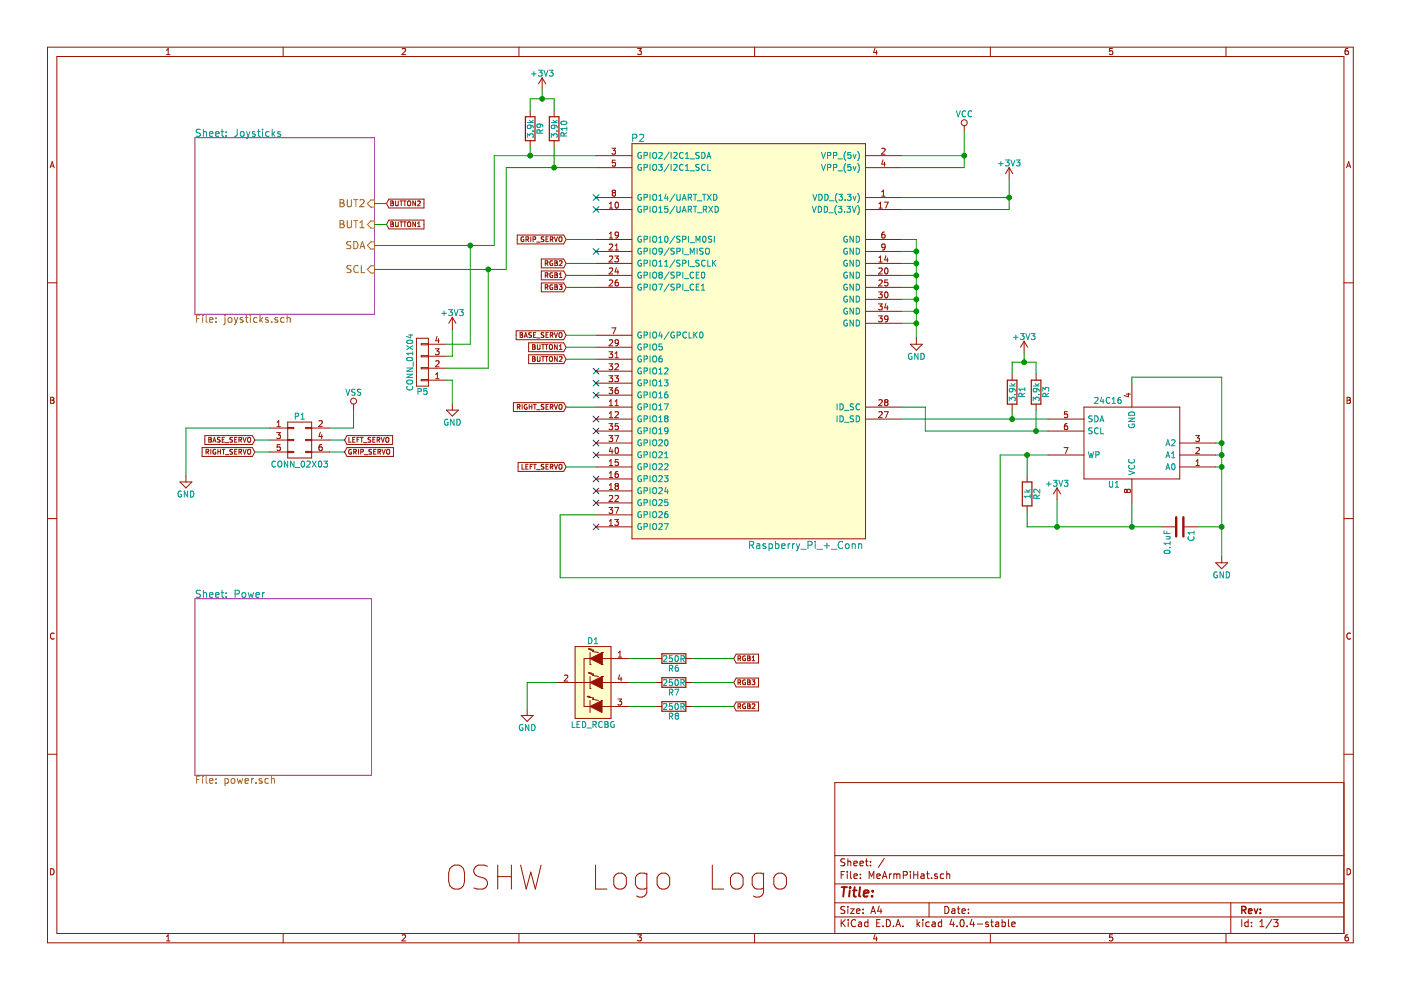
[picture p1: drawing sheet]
<svg xmlns="http://www.w3.org/2000/svg" width="297mm" height="210mm" viewBox="0 0 297 210" stroke-linecap="round" stroke-linejoin="round" font-family="sans-serif">
<g fill="none" stroke="#981200" stroke-width=".21">
<path d="M10.1 10h276.8v189.9h-276.8zM12.1 12h272.8v185.9h-272.8zM35.3 11.6h.7M35.3 10.6l.4-.3v1.3M60 10v2M85.3 10.4l.5-.1 .2 .3-.8 1h.8M110 10v2M114.9 16.5l-.7 1.3M114.9 16.5v2.5M114.9 16.5l.8 1.3M135.2 10.3h.8l-.4 .5h.3l.1 .2-.1 .4-.2 .2-.5-.2M160 10v2"/>
<path d="M185.5 10.2l-.3 .9h.8M185.8 10.7v.9M210 10v2M235.9 10.3h-.6l-.1 .6 .6-.1 .1 .5-.2 .3-.5-.2M259.9 10v2M285.8 10.3h-.4l-.2 .3v.7l.2 .3 .4-.2 .1-.4-.1-.2h-.4l-.2 .2M10.6 35.6l.5-1.3 .4 1.3M10.8 35.2h.6M112.4 23.5v1.3M112.4 29.8v1.3M117.5 23.5v1.3M117.5 29.8v1.3"/>
<path d="M126.4 33h7.6M126.4 35.5h7.6M129.7 31.4h.8l-.4 .5 .4 .1v.6l-.2 .1-.6-.1M130.5 34h-.6l-.1 .6h.7v.5l-.2 .1-.5-.1M134 30.5h49.5v83.7h-49.5zM183.5 33h7.6M183.5 35.5h7.6M186.9 31.5l.5-.1 .3 .4-.8 .9h.8M187.2 33.9l-.3 .9h.8M187.5 34.4v.8M204.4 26.7v1.2M214 35.5l-.8 1.3"/>
<path d="M214 35.5v2.6M214 35.5l.7 1.3M285.5 35.6l.4-1.3 .5 1.3M285.6 35.2h.6M10.1 60h2M82.5 42.2h7.4v1.9h-7.4l-.6-.9zM82.5 46.7h7.4v1.8h-7.4l-.6-.9zM82.9 42.6l.4 .1-.1 .4 .2 .3-.2 .2h-.3zM82.9 47l.4 .1-.1 .4 .2 .4-.2 .2h-.3zM82.9 43.1h.3M82.9 47.5h.3M83.9 42.6v.8l.2 .2 .3-.2v-.8"/>
<path d="M83.9 47v.9l.2 .2 .3-.2v-.9M84.8 42.6h.6M84.8 47h.6M85.1 42.6v1M85.1 47v1.1M85.5 42.6h.6M85.5 47h.6M85.8 42.6v1M85.8 47v1.1M86.5 42.7l.3-.1 .2 .2 .1 .5-.3 .3-.3-.1zM86.5 47.1l.3-.1 .2 .2 .1 .5-.3 .4-.3-.2zM88.1 42.6v1l-.6-1v1"/>
<path d="M88.1 47v1.1l-.6-1.1v1.1M88.5 42.7l.4-.1 .2 .3-.6 .7h.6M88.5 48.1h.6M88.5 47.3l.3-.3v1.1M109.7 49.8h9.8l.5 1-.5 .9h-9.8zM111 50.3a.45 .45 0 0 0-.6 .4 .45 .45 0 0 0 .7 .4v-.3h-.2M111.5 50.7h.5v-.4l-.5-.1v1M111.7 50.7l.4 .5M112.5 50.2v1M113 50.7h.5v-.4l-.5-.1v1M113.8 51.3h.7M114.8 54.9h4.7l.5 1-.5 .9h-4.7z"/>
<path d="M114.8 57.5h4.7l.5 .9-.5 .9h-4.7zM114.8 60h4.7l.5 .9-.5 1h-4.7zM115.3 50.3h-.5v.3a.43 .43 0 0 1 .5 .5l-.6 .1M115.6 55.8h.5v-.5h-.5v1M115.6 58.4l.5-.1v-.4l-.5-.1v1M115.8 50.7h.3M115.8 58.4l.4 .4M115.8 55.8l.4 .5M116.2 50.2h-.4v1h.4M116.7 50.7h.5v-.4l-.5-.1v1M116.9 50.7l.3 .5M117.1 57.9a.45 .45 0 0 0-.5 .4 .45 .45 0 0 0 .6 .4v-.3h-.2"/>
<path d="M117.1 55.3a.45 .45 0 0 0-.5 .5 .45 .45 0 0 0 .6 .4v-.3h-.2M117.5 50.2l.4 1 .3-1M117.6 55.3l.5 .1-.1 .4 .2 .3-.2 .2h-.4zM117.6 57.8l.5 .1-.1 .4 .2 .3-.2 .2h-.4zM117.6 58.3h.4M117.6 55.8h.4M118.6 55.4l.4-.1 .2 .3-.6 .7h.6M118.6 58.1l.3-.3v1M118.6 58.8h.6M118.6 50.3l.3-.1 .2 .2 .1 .5-.3 .3-.3-.1zM126.4 41.9h7.6M126.4 50.8h7.6"/>
<path d="M126.4 53.3h7.6M126.4 44.4h7.6M126.4 58.4h7.6M126.4 55.9h7.6M129.2 50.5h.7M129.2 51.8l.5-.1 .2 .4-.8 .9h.8M129.2 44.1h.7M129.2 43.2l.3-.3v1.2M129.2 49.6l.3-.4v1.3M129.2 56.9l.5-.1 .2 .4-.8 .9h.8M129.2 54.4l.5-.1 .2 .3-.8 .9h.8M129.2 59.5l.5-.1 .2 .3-.8 .9h.8"/>
<path d="M130 40.8l-.2 .3 .1 .4 .1 .1h.3l.2-.3v-.3l-.2-.2M130 40.8l-.2-.2 .2-.3 .5 .1v.2l-.2 .2M130 40.8h.3M130.3 54.3h.8l-.4 .5 .4 .1v.5l-.2 .1-.6-.1M130.4 53h.7M130.4 52.1l.4-.4v1.3M130.5 43l.2-.1a.67 .67 0 0 1 .4 .6 .67 .67 0 0 1-.4 .6l-.3-.5zM130.7 56.7l-.3 1h.8M131 59.4h-.4l-.1 .3-.1 .7 .2 .2 .5-.1-.1-.6-.4-.1-.2 .3M131 57.2v.9M131.1 49.7l-.2 .3-.4-.1v-.6l.4-.1 .2 .2v.8l-.3 .3h-.3M183.5 41.9h7.6"/>
<path d="M183.5 50.8h7.6M183.5 53.3h7.6M183.5 44.4h7.6M183.5 58.4h7.6M183.5 55.9h7.6M186.3 44.1h.7M186.3 56.9l.5-.1 .2 .4-.7 .9h.7M186.3 59.5l.5-.1 .2 .3-.7 .9h.7M186.3 55.5h.7M186.3 43.2l.4-.3v1.2M186.3 54.6l.4-.3v1.2M186.9 41.6h.8"/>
<path d="M186.9 40.7l.4-.4v1.3M187.5 42.9h.8l-.5 1.2M187.5 49.2l-.3 .1-.2 .2-.1 .7 .3 .3 .4-.2-.1-.6h-.3l-.3 .2M187.7 52.3l-.3 .2h-.4v-.7l.4-.1 .3 .3-.1 .7-.3 .3h-.3M187.7 56.9l.1-.1a.67 .67 0 0 1 .5 .7 .67 .67 0 0 1-.5 .6l-.2-.5zM187.8 54.2l-.2 .9h.7M188.1 54.7v.8M188.2 59.4h-.6v.5h.6v.6l-.2 .1-.4-.1M284.9 60h2M88.3 71.7h2.5v10.2h-2.5zM90.8 73h3.8M90.8 72.9h-1.5v.2h1.5"/>
<path d="M90.8 75.4h-1.5v.3h1.5M90.8 77.9h-1.5v.3h1.5M90.8 78.1h3.8M90.8 75.5h3.8M92.3 74h.8l-.4 .4 .3 .1v.6l-.1 .1-.6-.1M92.4 79.4l.3-.4v1.3M92.4 76.6l.5-.1 .2 .3-.8 1h.8M92.7 71.3l-.3 1h.7M93 71.8v.9M95.9 67.3v2.5M95.9 67.3l-.8 1.2M95.9 67.3l.8 1.2"/>
<path d="M109.4 70.1h10.1l.5 1-.5 .9h-10.1zM110.3 70.5l.5 .1-.2 .4 .2 .3-.1 .2h-.4zM110.3 71h.3M111.1 71.5l.4-1 .3 1M111.2 71.3h.5M112.1 72.7h7.4l.5 .9-.5 1h-7.4zM112.1 75.2h7.4l.5 1-.5 .9h-7.4zM112.7 70.6h-.5v.3a.43 .43 0 0 1 .4 .5l-.5 .1M112.9 73.1l.5 .1-.2 .3 .3 .4-.2 .2h-.4zM112.9 75.6l.5 .1-.2 .4 .3 .3-.2 .2h-.4zM112.9 73.5h.3M112.9 76.1h.3"/>
<path d="M113.1 71h.4M113.6 70.5h-.5v1h.5M113.8 71.6h.7M113.9 73.1v.8l.2 .2 .4-.2v-.8M113.9 75.6v.8l.2 .2 .4-.2v-.8M114.8 73.1h.6M114.8 75.6h.6M115.1 73.1v1M115.1 75.6v1M115.3 70.6h-.5v.3a.43 .43 0 0 1 .5 .5l-.6 .1M115.6 73.1h.6M115.6 75.6h.6"/>
<path d="M115.6 60.9h.5v-.5h-.5v1M115.8 71h.3M115.8 60.9l.4 .5M115.9 73.1v1M115.9 75.6v1M116.2 70.5h-.4v1h.4M116.6 73.1h.3l.2 .1v.6l-.2 .3-.4-.2zM116.6 75.7l.3-.1 .2 .2v.5l-.2 .3-.4-.1zM116.7 71.1l.5-.1v-.4l-.5-.1v1M116.9 71.1l.3 .4M117.1 60.4a.45 .45 0 0 0-.5 .5 .45 .45 0 0 0 .6 .4v-.3h-.2M117.5 70.5l.4 1 .3-1"/>
<path d="M117.6 60.4l.5 .1-.1 .4 .2 .3-.2 .2h-.4zM117.6 60.9h.4M118.1 73.1v1l-.5-1v1M118.1 75.6v1l-.5-1v1M118.6 60.4h.6l-.4 .4 .3 .1v.4h-.5M118.6 75.7l.4-.1 .2 .3-.6 .7h.6M118.6 74.1h.6M118.6 73.4l.3-.3v1M118.6 70.6l.3-.1 .2 .2 .1 .5-.3 .3-.3-.1zM126.4 71.1h7.6M126.4 76.2h7.6M126.4 78.7h7.6"/>
<path d="M126.4 60.9h7.6M126.4 73.6h7.6M129.1 74.6h.8l-.4 .5 .4 .1v.5l-.2 .2-.6-.2M129.1 77.1h.8l-.4 .5 .4 .1v.6l-.2 .1-.6-.1M129.1 79.7h.8l-.4 .4 .4 .1v.6l-.2 .1-.6-.1M129.2 72.2l.5-.2 .2 .4-.8 .9h.8M129.7 69.5h.9l-.6 1.3M130.3 79.7h.8l-.4 .4 .4 .1v.6l-.2 .1-.6-.1M130.4 77.2l.5-.1 .2 .4-.8 .9h.8M130.4 74.9l.4-.3v1.3M130.4 75.9h.7M131.1 72.6l-.2 .2h-.4v-.6l.4-.2 .2 .3v.7l-.3 .3h-.3"/>
<path d="M183.5 63.5h7.6M183.5 66h7.6M183.5 60.9h7.6M183.5 68.5h7.6M186.3 61.9h.7l-.4 .5 .4 .1v.5l-.2 .2-.5-.2M186.3 64.4h.7l-.4 .5 .4 .1v.6l-.2 .1-.5-.1M186.3 67h.7l-.4 .5 .4 .1v.5l-.2 .1-.5-.1M187.7 62l.1-.1a.67 .67 0 0 1 .5 .6 .67 .67 0 0 1-.5 .7l-.2-.5zM187.8 64.4l-.2 .9h.7M188.1 64.8v.9M188.3 67.5l-.3 .3-.3-.1-.1-.6 .4-.1 .3 .2-.1 .7-.3 .3h-.2M193 73h2.6l-1.3 1.3z"/>
<path d="M194.3 71.7v1.3M214.6 79.3v1.3M217.1 72.4l-.7 1.2M217.1 72.4v2.5M217.1 72.4l.8 1.2M219.7 79.3v1.3M10.7 84.2h.5l.2 .3-.2 .3 .3 .3-.3 .4h-.5zM10.7 84.8h.5M42.8 94.9h10.7l.5 .9-.5 1h-10.7zM43.4 92.4h10.1l.5 .9-.5 .9h-10.1zM43.7 95.8h.5v-.5h-.5v1M43.9 95.8l.3 .5"/>
<path d="M44.3 92.7l.5 .1-.2 .4 .2 .4-.1 .2h-.4zM44.3 93.2h.3M44.7 95.3v1M45.1 93.8l.4-1.1 .3 1.1M45.2 93.5h.5M45.7 95.3a.45 .45 0 0 0-.6 .5 .45 .45 0 0 0 .6 .4v-.3h-.1M46.2 95.3v1M46.2 95.8h.6M46.7 92.8h-.5l-.1 .3a.43 .43 0 0 1 .5 .6h-.5M46.8 95.3v1M47.1 93.2h.3M47.1 95.3h.6"/>
<path d="M47.4 95.3v1M47.6 92.7h-.5v1.1h.5M47.8 93.9h.7M47.8 96.4h.7M49.3 92.8h-.5v.3a.43 .43 0 0 1 .5 .6h-.6M49.3 95.3h-.5v.4a.43 .43 0 0 1 .5 .5h-.6M49.8 93.2h.3M49.8 95.8h.3M50.2 92.7h-.4v1.1h.4M50.2 95.3h-.4v1h.4M50.7 93.3l.4-.1v-.4l-.4-.1v1.1M50.7 95.8h.4v-.5h-.4v1"/>
<path d="M50.9 93.3l.3 .5M50.9 95.8l.3 .5M51.5 92.7l.4 1.1 .3-1.1M51.5 95.3l.4 1 .3-1M52.6 92.8l.3-.1 .2 .2 .1 .5-.3 .4-.4-.2zM52.6 95.3h.3l.2 .1 .1 .6-.3 .3-.4-.2zM57.2 90.8h3.8M57.2 93.3h3.8M57.2 95.8h3.8M58.7 91.7h.8l-.5 .5 .4 .1v.6l-.2 .1-.5-.1M58.7 90.5h.8M58.7 89.5l.4-.3v1.3"/>
<path d="M59.4 94.3h-.6l-.1 .5h.7v.6l-.2 .1-.5-.1M61 89.5h5.1v7.6h-5.1zM61 95.7h1.3v.3h-1.3M61 90.6h1.3v.3h-1.3M61 93.2h1.3v.2h-1.3M66.1 95.7h-1.3v.3h1.3M66.1 93.2h-1.3v.2h1.3M66.1 90.6h-1.3v.3h1.3M66.1 90.8h3.8M66.1 93.3h3.8M66.1 95.8h3.8M67.6 89.3l.5-.1 .2 .3-.7 1h.7"/>
<path d="M67.9 91.6l-.3 1h.8M68.2 94.3h-.3l-.2 .3-.1 .7 .3 .2 .4-.1-.1-.6-.3-.1-.3 .3M68.2 92.1v.9M73.6 94.9h9.8v1.9h-9.8l-.5-1zM73.6 92.4h9.6v1.8h-9.6l-.5-.9zM74 92.7v1.1h.5M74.5 95.3a.45 .45 0 0 0-.6 .5 .45 .45 0 0 0 .6 .4v-.3h-.1M74.8 93.2h.3M75 85.7v1.3M75 95.8h.5v-.5h-.5v1M75.2 95.8l.3 .5M75.3 92.7h-.5v1.1h.5"/>
<path d="M75.7 93.2h.3M76 95.3v1M76.2 92.7h-.5v1.1M76.4 92.7h.6M76.5 95.8h.5v-.5h-.5v1M76.7 92.7v1.1M77.1 93.9h.7M77.2 96.4h.8M78.6 92.8h-.5v.3a.43 .43 0 0 1 .5 .6h-.6M78.8 95.3h-.5v.4a.43 .43 0 0 1 .4 .5h-.5M79.1 93.2h.3M79.2 95.8h.4"/>
<path d="M79.5 92.7h-.4v1.1h.4M79.7 95.3h-.5v1h.5M80 93.3l.4-.1v-.4l-.4-.1v1.1M80.1 95.8h.5v-.5h-.5v1M80.2 93.3l.3 .5M80.4 95.8l.3 .5M80.8 92.7l.4 1.1 .3-1.1M81 95.3l.3 1 .4-1M81.9 92.8l.3-.1 .2 .2 .1 .5-.3 .4-.4-.2zM82.1 95.3h.3l.2 .1v.6l-.2 .3-.4-.2zM90.8 80.5h-1.5v.2h1.5M90.8 80.6h3.8"/>
<path d="M92.4 80.3h.7M94.6 87h2.6l-1.3 1.2zM95.9 85.7v1.3M108.9 85.4h10.6l.5 .9-.5 1h-10.6zM109.7 86.3l.5-.1v-.4h-.5v1M109.8 98.1h9.7l.5 .9-.5 1h-9.7zM109.9 86.3l.4 .5M110.7 98.5v1h.5M110.7 85.8v1M111.5 98.9h.3M111.7 85.8a.45 .45 0 0 0-.6 .5 .45 .45 0 0 0 .6 .4v-.4h-.1M112 98.5h-.5v1h.5"/>
<path d="M112.2 85.8v1M112.2 86.2h.6M112.4 98.9h.3M112.8 85.8v1M112.9 98.5h-.5v1M113.1 85.8h.6M113.1 98.5h.6M113.4 85.8v1M113.4 98.5v1M113.8 86.9h.7M113.8 99.6h.7M115.3 85.8h-.5v.3a.43 .43 0 0 1 .5 .6h-.6"/>
<path d="M115.3 98.5h-.5v.3a.43 .43 0 0 1 .5 .6h-.6M115.8 86.2h.3M115.8 98.9h.3M116.2 85.8h-.4v1h.4M116.2 98.5h-.4v1h.4M116.7 86.3l.5-.1v-.4h-.5v1M116.7 99l.5-.1v-.4h-.5v1M116.9 86.3l.3 .5M116.9 99l.3 .5M117.5 85.8l.4 1 .3-1M117.5 98.5l.4 1 .3-1M118.6 85.8h.3l.2 .1 .1 .5-.3 .4-.3-.2z"/>
<path d="M118.6 98.5h.3l.2 .1 .1 .5-.3 .4-.3-.2zM126.4 86.3h7.6M126.4 99h7.6M126.4 96.5h7.6M126.4 93.9h7.6M126.4 88.9h7.6M126.4 91.4h7.6M126.4 81.2h7.6M126.4 83.8h7.6M129.1 92.4h.8l-.4 .4 .4 .1v.6l-.2 .1-.6-.1M129.1 89.8h.8l-.4 .5 .4 .1v.6l-.2 .1-.6-.1M129.1 82.2h.8l-.4 .5 .4 .1v.5l-.2 .2-.6-.2"/>
<path d="M129.2 98.7h.7M129.2 88.6h.7M129.2 85.1l.3-.4v1.3M129.2 87.6l.3-.3v1.3M129.2 97.8l.3-.4v1.3M129.2 86h.7M129.5 94.8l-.3 .9h.8M129.8 95.3v.9M130.3 92.4h.9l-.6 1.2M130.4 87.4l.5-.1 .2 .3-.8 1h.8M130.4 86h.7M130.4 85.1l.4-.4v1.3"/>
<path d="M130.5 95l.2-.1a.67 .67 0 0 1 .4 .6 .67 .67 0 0 1-.4 .7l-.3-.5zM131 82.2l-.4 .1-.1 .2-.1 .7 .2 .3 .5-.2-.1-.6h-.4l-.2 .2M131 100h-.4l-.1 .3-.1 .7 .2 .2 .5-.1-.1-.6h-.4l-.2 .2M131.1 97.4h-.6l-.1 .6h.7v.6l-.2 .1-.5-.1M131.1 89.8h-.6l-.1 .6h.7v.6l-.2 .1-.5-.1M183.5 86.3h7.6M183.5 88.9h7.6M186.3 87.4l.5-.1 .2 .3-.7 1h.7M186.3 84.8l.5-.1 .2 .4-.7 .9h.7M187.5 87.3h.8l-.5 1.3M187.8 85.3l-.2-.3 .2-.3 .4 .1 .1 .2-.3 .3M187.8 85.3l-.2 .2v.4l.2 .1h.2l.3-.2-.1-.4-.2-.1"/>
<path d="M187.8 85.3h.2M214.6 85.7v1.3M219.7 85.7v1.3M222.2 96.5h7.6M222.2 88.9h7.6M222.2 91.4h7.6M225.6 94.9h.8l-.5 1.3M226.2 89.8l-.3 .1-.2 .2v.7l.2 .3 .4-.1-.1-.6-.3-.1-.2 .2M226.3 87.3h-.6v.6h.6v.5l-.2 .2-.4-.2M229.8 86.3h20.3v15.2h-20.3zM238.8 83.5h.9M239.2 83.4v.7l-.9-.2"/>
<path d="M240 81.2v5.1M250.1 99h7.7M250.1 96.5h7.7M250.1 93.9h7.7M253.5 92.4h.8l-.4 .4 .3 .1v.6l-.1 .1-.6-.1M253.6 98.7h.7M253.6 97.8l.3-.4v1.3M253.6 95l.5-.1 .2 .4-.8 .9h.8M285.6 84.2h.4l.3 .3-.3 .3 .3 .3-.2 .4h-.5zM285.6 84.8h.4M10.1 110h2M38.2 102.2h2.5l-1.3 1.3z"/>
<path d="M39.4 100.9v1.3M126.4 101.5h7.6M126.4 106.6h7.6M126.4 111.7h7.6M126.4 109.2h7.6M126.4 104.1h7.6M129.1 107.6h.8l-.4 .5 .4 .1v.5l-.2 .2-.6-.2M129.2 100.3l.3-.3v1.2M129.2 102.9l.3-.4v1.3M129.2 110.5l.3-.4v1.3M129.2 105.2l.5-.1 .2 .3-.8 .9h.8M129.2 111.4h.7"/>
<path d="M129.2 101.2h.7M129.2 103.8h.7M130.3 110.1h.8l-.4 .5 .4 .1v.6l-.2 .1-.6-.1M130.3 107.6h.9l-.6 1.3M130.4 105.2l.5-.1 .2 .3-.8 .9h.8M130.6 103l-.2-.2 .2-.3 .5 .1v.2l-.2 .2M130.6 103l-.2 .3 .1 .4 .1 .1h.3l.2-.3v-.3l-.2-.2M130.6 103h.3M217.8 100.9v1.3M217.8 107.3v1.2M224.1 103.5l-.7 1.2M224.1 103.5v2.5"/>
<path d="M224.1 103.5l.8 1.2M238.9 104l-.2-.3-.3 .3 .1 .4h.2l.2-.2M238.9 104l.3-.3 .3 .1 .2 .2v.2l-.3 .2h-.3l-.2-.2M238.9 104v.2M240 101.5v5.1M246.3 111.7h2.8M251.2 111.7h2.7M257.8 119.3h2.5l-1.3 1.3zM259 118.1v1.2M284.9 110h2M11.5 134.3a.58 .58 0 0 0-.8 .6 .58 .58 0 0 0 .8 .5M121.9 137.1h7.6v15.2h-7.6z"/>
<path d="M124.8 137.6h.1M124.8 137.6h.6M124.8 137.6l.6 .3M124.8 137.6l1.1 .3-.3 .2 1.3 .3M125.1 138.4v2.5M125.1 139.6h-1.3v10.2h1.3M125.4 137.9h.1M127.6 138.4h.1M127.6 138.4v2.5M127.6 139.6h5.8M131.1 139.3h.7M131.1 138.4l.4-.3v1.2"/>
<path d="M139.1 139.6h1.2M145.4 139.6h1.3M156.1 138.7h4.7v1.9h-4.7l-.5-1zM156.5 139.6h.5v-.5h-.5v1M156.7 139.6l.3 .5M158 139.1a.45 .45 0 0 0-.6 .5 .45 .45 0 0 0 .7 .4v-.3h-.2M158.5 139.1l.5 .1-.2 .4 .3 .3-.2 .2h-.4zM158.5 139.6h.3M159.5 139.4l.3-.3v1M286.3 134.3a.58 .58 0 0 0-.8 .6 .58 .58 0 0 0 .8 .5M10.1 159.9h2M110.5 151.7h2.5l-1.2 1.3z"/>
<path d="M111.8 150.4v1.3M118.1 144.7h7M119.7 143.2l.5-.1 .2 .4-.8 .9h.8M124.8 147.8h.1M124.8 142.7h.1M124.8 142.7h.6M124.8 142.7l.6 .2M124.8 147.8l1.1 .2-.3 .3 1.3 .2M124.8 142.7l1.1 .2-.3 .3 1.3 .2M125 147.9h.1M125 147.7h-.5l.5 .2M125.1 146h.1"/>
<path d="M125.1 140.9h.1M125.1 143.4v2.6M125.1 148.5v2.6M125.4 142.9h.1M127.6 143.4h.1M127.6 146h.1M127.6 140.9h.1M127.6 143.4v2.6M127.6 144.7h5.8M127.6 149.8h5.8M131 148.2h.8l-.4 .5 .4 .1v.6l-.2 .1-.6-.1M131.4 143.1l-.3 .9h.8"/>
<path d="M131.7 143.5v.9M139.1 144.7h1.2M139.1 149.8h1.2M145.4 144.7h1.3M145.4 149.8h1.3M156.1 143.8h4.7v1.8h-4.7l-.5-.9zM156.1 148.8h4.7v1.9h-4.7l-.5-.9zM156.5 144.7l.5-.1v-.4l-.5-.1v1.1M156.5 149.8l.5-.1v-.4l-.5-.1v1M156.7 144.7l.3 .5M156.7 149.8l.3 .4M158 149.3a.45 .45 0 0 0-.6 .4 .45 .45 0 0 0 .7 .4v-.3h-.2"/>
<path d="M158 144.2a.45 .45 0 0 0-.6 .5 .45 .45 0 0 0 .7 .4v-.4h-.2M158.5 144.1l.5 .2-.2 .3 .3 .4-.2 .2h-.4zM158.5 149.2l.5 .1-.2 .4 .3 .3-.2 .2h-.4zM158.5 149.7h.3M158.5 144.6h.3M159.4 144.1h.6l-.3 .4 .3 .1v.5h-.6M159.5 140.1h.5M159.5 149.3l.4-.1 .1 .3-.6 .7h.6M284.9 159.9h2M284.9 165.9h-107.9v32M10.7 184.2a.65 .65 0 0 1 .8 .6 .65 .65 0 0 1-.8 .7zM35.3 198.6l.4-.4v1.3"/>
<path d="M35.3 199.5h.7M60 197.9v2M85.3 198.3l.5-.1 .2 .4-.8 .9h.8M95.4 184.2a1.69 1.69 0 0 1 1.9-.8 1.69 1.69 0 0 1 1.2 1.7v1.7a1.69 1.69 0 0 1-1.7 1.8 1.69 1.69 0 0 1-1.7-1.8v-1.7zM103.3 183.7l-.7-.3h-1.2a1.25 1.25 0 0 0-1 1.2 1.25 1.25 0 0 0 1 1.3 1.87 1.87 0 0 1 1.9 1.2 1.26 1.26 0 0 1-.9 1.4h-1.2l-.7-.2M105.5 183.4v5.1M105.5 185.9h2.9M108.4 183.4v5.1M110 197.9v2M110.4 183.4l1.2 5.1 .9-3.6 1 3.6 1.2-5.1M126.3 183.4v5.1h2.4M130.4 185.6a1.37 1.37 0 0 1 1.3-.5 1.37 1.37 0 0 1 1.1 1v1.4a1.38 1.38 0 0 1-1.3 1.1 1.38 1.38 0 0 1-1.4-1.1v-1.4z"/>
<path d="M135.2 198.2h.8l-.4 .5h.3l.1 .2-.1 .5-.2 .1-.5-.1M137.1 185.4l-.4-.3h-1l-.7 .5-.3 .5v1.4l.5 .8 .5 .2h1l.4-.2M137.1 185.1v4.1a1.36 1.36 0 0 1-2.1 .8M139.6 185.6a1.37 1.37 0 0 1 1.3-.5 1.37 1.37 0 0 1 1.1 1v1.4a1.38 1.38 0 0 1-1.3 1.1 1.38 1.38 0 0 1-1.4-1.1v-1.4zM151 183.4v5.1h2.4M155.4 185.4a1.37 1.37 0 0 1 2.1 .7v1.4a1.38 1.38 0 0 1-1.3 1.1 1.38 1.38 0 0 1-1.3-1.1v-1.4zM160 197.9v2M161.9 185.4l-.5-.3h-1l-.4 .3-.5 .7v1.4l.5 .8 .4 .2h1l.5-.2M161.9 185.1v4.1a1.36 1.36 0 0 1-2.2 .8M164.3 185.6a1.37 1.37 0 0 1 1.4-.5 1.37 1.37 0 0 1 1 1v1.4a1.38 1.38 0 0 1-1.3 1.1 1.38 1.38 0 0 1-1.3-1.1v-1.4zM177 194.4h107.9M177 191.4h107.9"/>
<path d="M177 187.4h107.9M177 181.4h107.9M178.3 185.5h.5M178.3 195v1.5M178.5 195.6l.7 .9M179.1 184.8h-.8v1.5M179.1 182.2l-.6-.1-.2 .3v.3l.8 .3v.4l-.3 .2-.5-.1M179.1 192.3l-.6-.1-.2 .3v.3l.8 .3v.5l-.3 .1-.5-.1M179.2 195l-.9 .8M179.6 184.8v.1M179.6 185.3v1M179.8 182.1v1.5"/>
<path d="M179.8 192.2v.1M179.8 192.7v1M179.8 182.7l.2-.1 .3 .1 .1 .9M179.8 195v.1M179.8 195.5v1M180.3 192.7h.8l-.8 1h.8M180.3 184.8v1.3l.2 .2M181 183.1l.7-.2v-.2l-.4-.1-.3 .2 .1 .7h.6M181.1 185.8l.7-.2-.1-.2-.4-.1-.2 .2v.7h.6M181.4 195.1a.71 .71 0 0 0-1 .5 .71 .71 0 0 0 .7 .9l.3-.2M181.6 193.2l.7-.2v-.2l-.5-.1-.2 .2 .1 .7h.6M182 195.6h.6l.1 .9"/>
<path d="M182.3 183.1l.7-.2v-.2l-.4-.1-.3 .2 .1 .7h.6M182.4 185.4v.1M182.4 186.1v.2M182.7 195.8l-.7 .3 .2 .4 .5-.1M183 193.6v.1M183 192.8v.1M183.5 182.6h.6M183.7 182.1v1.3l.4 .2M184 195.6l-.4-.1-.3 .3 .1 .5 .2 .2 .4-.1M184 195v1.5M184.3 186.3v-1.5l.5 1 .5-1v1.5M184.6 182.7v.1"/>
<path d="M184.6 183.4v.2M184.6 193.7l.5-1.5 .5 1.5M184.8 193.2h.7M185.5 198.1l-.3 1h.8M185.8 198.6v.9M185.9 195.7h.5M185.9 185.8l.7-.2v-.2l-.5-.1-.2 .2 .1 .7h.6M186.4 192.1l-.3 1.1h.9M186.6 195h-.7v1.5h.7M186.8 192.7v1M187.1 186.3l.5-1.5 .5 1.5M187.2 185.8h.7"/>
<path d="M187.2 196.3v.2M187.5 182l-1.3 1.9M187.9 195a.76 .76 0 0 1 .9 .7 .76 .76 0 0 1-.9 .8zM188.6 185.3v1M189 185.3l-.4 .3M189.4 196.3v.2M189.5 185.4l.4-.1 .2 .2M189.5 185.3v1M189.9 196.5l.5-1.5 .5 1.5M190.1 196h.7M190.1 185.5l.3-.2 .3 .1 .1 .9M190.1 185.5v.8"/>
<path d="M191.4 196.3v.2M191.5 185.6l.7-.1 .2-.2-.1-.4-.2-.1h-.6v1.5M193 184.8v.1M193 185.3v1M193.7 185.5h.9M193.7 184.8v1.5M194.4 195v1.5M194.6 195.9l.4 .6M194.6 184.8v1.5M195 195.5l-.6 .5M195.3 185.4h.6v.9M195.7 195v.1"/>
<path d="M195.7 195.5v1M195.9 185.6l-.7 .3 .3 .4 .4-.1M196.4 185.3h.6M196.6 184.8v1.3l.4 .2M197 191.4v3M197 195.6l-.4-.1-.3 .3 .1 .5 .2 .2 .4-.1M197.5 186.1v.2M197.7 195.6h.5l.1 .9M198.3 195.8l-.7 .3 .2 .4 .5-.1M198.7 185.4l-.3-.1-.3 .2 .1 .2 .5 .1v.4h-.6M199.6 195.6l-.4-.1-.3 .3 .1 .5 .2 .2 .4-.1M199.6 195v1.5"/>
<path d="M200.1 185.4l-.5-.1-.2 .3v.5l.2 .2 .5-.1M200.3 192.2a.76 .76 0 0 1 .9 .7 .76 .76 0 0 1-.9 .8zM200.7 185.4l.2-.1 .4 .1 .1 .9M200.7 184.8v1.5M201.8 194.9l-.4 1.1h1M201.8 192.8h.6l.1 .9M202.1 195.5v1M202.5 193l-.8 .3 .3 .4 .5-.1M202.9 196.3v.2M203 192.7h.5M203.2 192.2v1.3l.3 .2M203.7 195.1l.2-.1a.8 .8 0 0 1 .5 .7 .8 .8 0 0 1-.5 .8l-.3-.6z"/>
<path d="M204 193.2l.7-.2-.1-.2-.4-.1-.2 .2v.7h.6M205 196.3v.2M205.3 193.6v.1M205.3 192.8v.1M206 194.9l-.3 1.1h.9M206.4 195.5v1M207.2 195.9h1.1M209.5 195.6l-.3-.1-.2 .2v.2l.5 .1v.4h-.5M210 197.9v2M210 195.5h.6M210.3 195v1.3l.3 .2M211.1 195.6h.6l.1 .9"/>
<path d="M211.8 195.8l-.8 .3 .3 .4 .5-.1M212.5 195.6l.4-.1 .3 .3-.2 .6h-.5M212.5 195v1.5M213.8 195v1.3l.2 .2M214.5 196l.7-.2v-.2l-.5-.1-.2 .2 .1 .7h.6M235.9 198.2h-.6l-.1 .6 .6-.1 .1 .5-.2 .3-.5-.1M259.9 197.9v2M261 191.4v6.5M263.3 195v1.5M264.6 195.6l-.4-.1-.3 .3 .1 .5 .2 .2 .4-.1M264.6 195v1.5M265.3 196.3v.2"/>
<path d="M265.3 195.6v.1M267.1 196.5h.9M267.1 195.4l.5-.4v1.5M269.7 194.9l-1.3 1.9M270 195h1l-.5 .6 .4 .1v.6l-.2 .2-.7-.2M285.6 184.2a.65 .65 0 0 1 .7 .6 .65 .65 0 0 1-.7 .7zM285.8 198.2h-.4l-.2 .3v.7l.2 .3 .4-.1 .1-.5-.1-.2h-.4l-.2 .2"/>
<circle cx="204.4" cy="26" r=".63"/>
<circle cx="75" cy="85" r=".63"/>
</g>
<g fill="none" stroke="#009596" stroke-width=".21">
<path d="M112.7 15.7h1M113.2 15.2v.9M114.2 14.9h.7l-.4 .5 .4 .1v.5l-.2 .1-.5-.1M115.3 14.9l.4 1.2 .5-1.2M116.5 14.9h.8l-.5 .5 .4 .1v.5l-.2 .1-.5-.1M42.5 27.5l-.6-.1-.2 .1v.5l.6 .3 .2 .3-.3 .3-.6-.1M43.1 28.1l.1-.1a.36 .36 0 0 1 .6 .1v.8M43.1 27.4v1.5M44.4 28.4l.8-.1-.1-.3-.4-.1-.3 .2 .1 .7h.6M45.7 28.4l.8-.1-.1-.3-.5-.1-.2 .2 .1 .7h.6M46.9 27.9h.6M47.1 27.4v1.3l.4 .2"/>
<path d="M48 28.8v.1M48 28v.1M50.3 27.4l-.1 1.3-.5 .2M51 28.1l.3-.2 .4 .2 .1 .5-.2 .2-.3 .1-.3-.1zM52.3 27.9l.3 1M52.6 28.9l-.3 .5M53 27.9l-.4 1M54.1 28l-.4-.1-.2 .2 .1 .2 .5 .2v.3h-.6M54.6 27.9h.6M54.8 27.4v1.3l.4 .2M55.7 27.4v.1M55.7 27.9v1"/>
<path d="M57.1 28l-.5-.1-.3 .3 .2 .6h.6M57.7 27.4v1.5M57.9 28.3l.4 .6M58.3 27.9l-.6 .6M59.5 28l-.4-.1-.2 .2v.2l.6 .2v.3h-.6M111.8 29.1v-.7l.5 .4 .1-.4h.5l.2 .2-.2 .5M111.8 26h1.3M112.2 25.5l.5 .5M112.3 26.5l.3 .3-.1 .3-.6 .1-.1-.4 .2-.3 .8 .1 .3 .3v.2M112.9 27.8h.2M113.1 25.5l-.5 .3M114.4 26.3l.2 .2-.1 .4-.6 .1-.1-.5 .3-.2 .7 .1 .3 .3v.2"/>
<path d="M114.5 28.2l-.1-.6h-.5l-.1 .6h1.3M115.1 27.5l-.6 .4M116.9 29.1v-.7l.5 .4 .1-.4h.5l.1 .2-.1 .5M116.9 26h1.2M117.3 25.5l.5 .5M117.4 26.5l.3 .3-.1 .3-.6 .1-.1-.4 .2-.3 .7 .1 .3 .3v.2M118 27.8h.1M118.1 25.5l-.4 .3M119 25.9a.76 .76 0 0 1 1.2 .2 .74 .74 0 0 1-1.3-.1zM119.6 28.8l-.1-.6h-.5l-.1 .6h1.3M120.2 28.1l-.6 .4M120.2 26.9v.7"/>
<path d="M120.2 27.3h-1.3l.4 .3M134.1 29.3l.8-.1 .1-.2v-.4l-.3-.1h-.6v1.5M135.6 28.6l.6-.1 .3 .4-1 1.1h1M135.9 32.4a.59 .59 0 0 0-.7 .5 .59 .59 0 0 0 .7 .6l.1-.5h-.2M135.9 34.9a.59 .59 0 0 0-.7 .6 .59 .59 0 0 0 .7 .6l.1-.5h-.2M136.6 33l.6-.1v-.5l-.6-.1v1.3M136.6 35.5l.6-.1v-.4l-.6-.1v1.2M137.8 32.3v1.3M137.8 34.9v1.2M138.4 32.5l.3-.2 .3 .1 .2 .8a.42 .42 0 0 1-.2 .3 .42 .42 0 0 1-.4 0l-.2-.3zM138.4 35l.3-.1h.3l.2 .8a.42 .42 0 0 1-.2 .4 .42 .42 0 0 1-.4 0l-.2-.4zM139.6 34.9h.8l-.4 .4 .4 .1v.6l-.2 .1-.6-.1"/>
<path d="M139.7 32.4l.5-.1 .2 .4-.8 .9h.8M141.9 32.2l-1.1 1.7M141.9 34.8l-1.1 1.6M142.3 32.3v1.3M142.3 34.9v1.2M142.8 32.4l.5-.1 .3 .4-.8 .9h.8M142.8 35l.5-.1 .3 .3-.8 .9h.8M144.8 32.4a.56 .56 0 0 0-.7 .5 .56 .56 0 0 0 .7 .6M144.8 35a.56 .56 0 0 0-.7 .5 .56 .56 0 0 0 .7 .5M145.3 33.6h.7M145.3 32.7l.4-.4v1.3M145.3 35.2l.4-.3v1.2"/>
<path d="M145.3 36.1h.7M146.3 33.7h1M146.3 36.2h1M148.2 32.4h-.6v.4a.54 .54 0 0 1 .6 .7l-.2 .1-.5-.1M148.2 34.9h-.6v.4a.54 .54 0 0 1 .6 .7l-.2 .1h-.5M148.8 32.3a.64 .64 0 0 1 .7 .7 .64 .64 0 0 1-.7 .6zM149.5 35a.56 .56 0 0 0-.8 .5 .56 .56 0 0 0 .8 .5M149.9 33.6l.4-1.3 .4 1.3M150 33.2h.6M150.1 34.9v1.2h.6M174.2 32.3l.4 1.3 .4-1.3M174.2 34.9l.4 1.2 .4-1.2"/>
<path d="M175.4 33l.7-.1v-.5l-.7-.1v1.3M175.4 35.5l.7-.1v-.4l-.7-.1v1.2M176.7 35.5l.6-.1 .1-.4-.7-.1v1.2M176.7 33l.6-.1 .1-.5-.7-.1v1.3M177.7 33.7h.9M177.7 36.2h.9M179.3 32.1a1.51 1.51 0 0 0 0 2M179.3 34.7a1.51 1.51 0 0 0 0 1.9M180.4 32.3h-.6l-.1 .6h.7v.6l-.2 .1-.5-.1M180.4 34.9h-.6l-.1 .5h.7v.6l-.2 .1-.5-.1M180.9 32.7l.3 .9 .3-.9M180.9 35.3l.3 .8 .3-.8"/>
<path d="M181.8 32.1a1.51 1.51 0 0 1 0 2M181.8 34.7a1.51 1.51 0 0 1 0 1.9M202.8 23.5l.4 1.3 .4-1.3M204.7 23.6a.56 .56 0 0 0-.7 .5 .56 .56 0 0 0 .7 .6M206 23.6a.56 .56 0 0 0-.8 .5 .56 .56 0 0 0 .8 .6M211.7 34.7h1M212.2 34.2v1M213.2 33.9h.8l-.5 .5 .4 .1v.6l-.2 .1-.5-.1M214.3 33.9l.4 1.3 .5-1.3M215.5 33.9h.8l-.5 .5 .4 .1v.6l-.2 .1-.5-.1M135.9 41.3a.59 .59 0 0 0-.7 .5 .59 .59 0 0 0 .7 .6l.1-.5h-.2M135.9 43.8a.59 .59 0 0 0-.7 .6 .59 .59 0 0 0 .7 .5l.1-.4h-.2"/>
<path d="M135.9 50.1a.59 .59 0 0 0-.7 .6 .59 .59 0 0 0 .7 .6l.1-.5h-.2M135.9 52.7a.59 .59 0 0 0-.7 .6 .59 .59 0 0 0 .7 .5l.1-.5h-.2M135.9 55.2a.59 .59 0 0 0-.7 .6 .59 .59 0 0 0 .7 .6l.1-.5h-.2M135.9 57.8a.59 .59 0 0 0-.7 .5 .59 .59 0 0 0 .7 .6l.1-.5h-.2M136.6 41.9l.6-.1v-.5l-.6-.1v1.3M136.6 44.4l.6-.1v-.5l-.6-.1v1.3M136.6 50.7h.6v-.5l-.6-.1v1.3M136.6 53.3l.6-.1v-.5l-.6-.1v1.3M136.6 55.8h.6v-.5l-.6-.1v1.2M136.6 58.4l.6-.1v-.5l-.6-.1v1.3M137.8 41.2v1.3M137.8 43.7v1.3"/>
<path d="M137.8 50.1v1.3M137.8 52.6v1.3M137.8 55.2v1.2M137.8 57.7v1.3M138.4 41.4l.3-.2 .3 .1 .2 .7a.42 .42 0 0 1-.2 .4 .42 .42 0 0 1-.4 0l-.2-.4zM138.4 43.9l.3-.2 .3 .1 .2 .8a.42 .42 0 0 1-.2 .4 .42 .42 0 0 1-.4-.1l-.2-.3zM138.4 50.3l.3-.2h.3l.2 .8a.42 .42 0 0 1-.2 .4 .42 .42 0 0 1-.4 0l-.2-.4zM138.4 52.8l.3-.2 .3 .1 .2 .8a.42 .42 0 0 1-.2 .3 .42 .42 0 0 1-.4 0l-.2-.3zM138.4 55.3l.3-.1h.3l.2 .8a.42 .42 0 0 1-.2 .4 .42 .42 0 0 1-.4 0l-.2-.4zM138.4 57.9l.3-.2 .3 .1 .2 .7a.42 .42 0 0 1-.2 .4 .42 .42 0 0 1-.4 0l-.2-.4zM139.7 42.5h.7M139.7 44.1l.4-.4v1.3"/>
<path d="M139.7 51.4h.7M139.7 41.6l.4-.4v1.3M139.7 50.4l.4-.3v1.3M139.7 55.5l.4-.3v1.2M139.7 45h.7M139.7 56.4h.7M139.9 58.2l-.2-.2 .2-.3 .5 .1v.2l-.2 .2M139.9 58.2l-.2 .3 .1 .3 .1 .2h.3l.2-.3v-.3l-.2-.2M139.9 58.2h.3M140.4 53.2l-.2 .2-.4-.1v-.6l.4-.1 .2 .3v.7l-.3 .3h-.3M140.9 55.5l.4-.3v1.2M140.9 56.4h.7"/>
<path d="M141 50.2l.2-.1a.67 .67 0 0 1 .4 .6 .67 .67 0 0 1-.4 .7l-.3-.5zM141.2 41.1l-.3 .9h.8M141.5 41.6v.9M141.6 43.7h-.6l-.1 .6h.7v.6l-.2 .1-.5-.1M141.9 57.6l-1.1 1.7M141.9 52.6l-1.1 1.6M143 57.8h-.7v.4a.54 .54 0 0 1 .6 .6l-.2 .2-.5-.1M143 52.7h-.7v.4a.54 .54 0 0 1 .6 .7l-.2 .1-.5-.1M143.1 41.1l-1.1 1.7M143.1 43.7l-1.1 1.6M143.1 55.1l-1.1 1.6M143.1 50l-1.1 1.7"/>
<path d="M143.5 41.2v1l.2 .3h.3l.2-.3v-1M143.5 43.7v1.1l.2 .2h.3l.2-.2v-1.1M143.5 53.3l.6-.1 .1-.5-.7-.1v1.3M143.5 58.4l.6-.1 .1-.5-.7-.1v1.3M144.2 50.1h-.6l-.1 .5a.54 .54 0 0 1 .6 .6l-.2 .2-.4-.1M144.2 55.2h-.6l-.1 .4a.54 .54 0 0 1 .6 .7l-.2 .1h-.4M144.7 42.5l.4-1.3 .4 1.3M144.7 45l.4-1.3 .4 1.3M144.7 50.7h.6l.1-.5-.7-.1v1.3M144.7 55.8h.6l.1-.5-.7-.1v1.2M144.8 52.6v1.3M144.8 57.7v1.3"/>
<path d="M144.8 42.1h.6M144.8 44.6h.6M145.1 54h.9M145.1 59.1h.9M145.9 41.9l.6-.1 .1-.5-.7-.1v1.3M145.9 44.4l.6-.1 .1-.5-.7-.1v1.3M146 50.1v1.3M146 55.2v1.2M146.2 41.9l.4 .6M146.2 44.4l.4 .6M146.3 56.5h1M146.3 51.5h1"/>
<path d="M146.4 53.9v-1.3l.4 .9 .4-.9v1.3M147 41.2h.7M147 43.7h.7M147.1 57.8a.56 .56 0 0 0-.8 .5 .56 .56 0 0 0 .8 .5M147.4 41.2v1.3M147.4 43.7v1.3M147.6 51.4v-1.3l.4 .9 .4-.9v1.3M147.6 58.3h.5M147.8 52.6v1.3M147.9 42.6h.9M147.9 45.1h.9M148.2 55.2h-.6v.4a.54 .54 0 0 1 .6 .7l-.2 .1h-.5"/>
<path d="M148.2 57.7h-.6v1.3h.6M148.8 57.8l.2-.1a.67 .67 0 0 1 .4 .6 .67 .67 0 0 1-.4 .7l-.3-.5zM148.9 41.2h.8M149.1 50.2l.1-.1a.67 .67 0 0 1 .5 .6 .67 .67 0 0 1-.5 .7l-.2-.5zM149.1 52.7h-.6l-.1 .4a.54 .54 0 0 1 .6 .7l-.2 .1-.4-.1M149.1 44.4l.6-.1 .1-.5-.7-.1v1.3M149.3 41.2v1.3M149.4 44.4l.4 .6M149.5 55.3a.56 .56 0 0 0-.8 .5 .56 .56 0 0 0 .8 .5M149.6 52.8l.3-.2 .3 .1 .2 .8a.42 .42 0 0 1-.2 .3 .42 .42 0 0 1-.4 0l-.2-.3zM150 41.2l.8 1.3M150.1 55.2v1.2h.6"/>
<path d="M150.3 43.7l.8 1.3M150.8 41.2l-.8 1.3M150.9 50.1h-.6l-.1 .5a.54 .54 0 0 1 .6 .6l-.1 .2-.5-.1M151.1 55.2v1.2M151.1 43.7l-.8 1.3M151.3 55.7l.5 .7M151.3 41.2a.64 .64 0 0 1 .7 .6 .64 .64 0 0 1-.7 .7zM151.5 50.1v1.3M151.6 43.7a.64 .64 0 0 1 .7 .7 .64 .64 0 0 1-.7 .6zM151.8 55.2l-.7 .7M172.2 43.7l.4 1.3 .5-1.3M172.3 41.2l.5 1.3 .4-1.3"/>
<path d="M173.5 43.7a.64 .64 0 0 1 .7 .7 .64 .64 0 0 1-.7 .6zM173.6 41.2a.64 .64 0 0 1 .7 .6 .64 .64 0 0 1-.7 .7zM174.8 43.7a.64 .64 0 0 1 .7 .7 .64 .64 0 0 1-.7 .6zM174.9 41.2a.64 .64 0 0 1 .7 .6 .64 .64 0 0 1-.7 .7zM175.7 45.1h1M175.9 42.6h.9M177.4 43.5a1.51 1.51 0 0 0 0 2M177.5 41a1.51 1.51 0 0 0 0 2M177.7 43.7h.8l-.4 .5 .3 .1v.6l-.1 .1-.6-.1M177.8 41.2h.8l-.4 .5 .4 .1v.5l-.2 .2-.6-.2M179.1 44.9v.1M179.2 42.3v.2"/>
<path d="M179.5 43.7h.8l-.4 .5 .4 .1v.6l-.2 .1-.6-.1M179.6 50.1a.59 .59 0 0 0-.7 .6 .59 .59 0 0 0 .7 .6l.1-.5h-.3M179.6 52.7a.59 .59 0 0 0-.7 .6 .59 .59 0 0 0 .7 .5l.1-.5h-.3M179.6 55.2a.59 .59 0 0 0-.7 .6 .59 .59 0 0 0 .7 .6l.1-.5h-.3M179.6 57.8a.59 .59 0 0 0-.7 .5 .59 .59 0 0 0 .7 .6l.1-.5h-.3M179.7 41.2h.7l-.4 .5 .4 .1v.5l-.2 .2-.5-.2M180.7 43.7l.4 1.3 .4-1.3M180.9 41.6l.3 .9 .3-.9M180.9 50.1v1.3l-.7-1.3v1.3M180.9 52.6v1.3l-.7-1.3v1.3M180.9 55.2v1.2l-.7-1.2v1.2M180.9 57.7v1.3l-.7-1.3v1.3"/>
<path d="M181.5 50.1a.64 .64 0 0 1 .8 .6 .64 .64 0 0 1-.8 .7zM181.5 52.6a.64 .64 0 0 1 .8 .7 .64 .64 0 0 1-.8 .6zM181.5 55.2a.64 .64 0 0 1 .8 .6 .64 .64 0 0 1-.8 .6zM181.5 57.7a.64 .64 0 0 1 .8 .6 .64 .64 0 0 1-.8 .7zM181.8 41a1.51 1.51 0 0 1 0 2M181.8 43.5a1.51 1.51 0 0 1 0 2M86.2 78h1.3l-1.3 .7h1.3M86.2 79.3h1.3l-1.3 .7h1.3M86.2 73.3l1.3 .8M86.3 72.3a.76 .76 0 0 1 1.2 .3 .74 .74 0 0 1-1.3-.2zM86.3 76a.76 .76 0 0 1 1.2 .2 .74 .74 0 0 1-1.3-.1zM86.6 71h.9"/>
<path d="M87.1 70.9v.7l-.9-.3M87.5 74.9h-1.3l.4 .4M87.5 74.6v.7M87.5 73.3l-1.3 .8M87.6 76.7v1M93.7 66.4h.9M94.2 66v.9M95.1 65.7h.8l-.4 .4 .4 .1v.6l-.2 .1-.6-.1M96.3 65.7l.4 1.2 .4-1.2M97.4 65.7h.8l-.4 .4 .4 .1v.6l-.2 .1-.6-.1M135.9 75.5a.59 .59 0 0 0-.7 .6 .59 .59 0 0 0 .7 .6l.1-.5h-.2M135.9 60.3a.59 .59 0 0 0-.7 .6 .59 .59 0 0 0 .7 .5l.1-.4h-.2"/>
<path d="M135.9 70.4a.59 .59 0 0 0-.7 .6 .59 .59 0 0 0 .7 .6l.1-.5h-.2M135.9 73a.59 .59 0 0 0-.7 .6 .59 .59 0 0 0 .7 .5l.1-.5h-.2M135.9 78.1a.59 .59 0 0 0-.7 .5 .59 .59 0 0 0 .7 .6l.1-.5h-.2M136.6 60.9l.6-.1v-.5l-.6-.1v1.3M136.6 71.1l.6-.1v-.5l-.6-.1v1.3M136.6 73.6l.6-.1v-.5l-.6-.1v1.3M136.6 76.1h.6v-.5l-.6-.1v1.2M136.6 78.7l.6-.1v-.5l-.6-.1v1.3M137.8 60.2v1.3M137.8 70.4v1.3M137.8 72.9v1.3M137.8 75.5v1.2"/>
<path d="M137.8 78v1.3M138.4 70.6l.3-.2h.3l.2 .8a.42 .42 0 0 1-.2 .4 .42 .42 0 0 1-.4 0l-.2-.4zM138.4 60.4l.3-.2 .3 .1 .2 .8a.42 .42 0 0 1-.2 .4 .42 .42 0 0 1-.4-.1l-.2-.3zM138.4 73.1l.3-.2 .3 .1 .2 .8a.42 .42 0 0 1-.2 .4 .42 .42 0 0 1-.4-.1l-.2-.3zM138.4 75.7l.3-.2h.3l.2 .8a.42 .42 0 0 1-.2 .4 .42 .42 0 0 1-.4 0l-.2-.4zM138.4 78.2l.3-.2 .3 .1 .2 .8a.42 .42 0 0 1-.2 .3 .42 .42 0 0 1-.4 0l-.2-.3zM139.6 60.2h.9l-.6 1.3M139.7 78.4l.4-.4v1.3M139.7 79.3h.7M140 70.3l-.3 .9h.8M140.3 75.5h-.4l-.1 .3-.1 .7 .2 .2 .5-.1-.1-.6h-.4l-.2 .2M140.3 70.8v.9"/>
<path d="M140.4 72.9h-.6l-.1 .6h.7v.6l-.2 .1-.5-.1M140.9 78.1l.5-.1 .2 .4-.8 .9h.8M141.9 70.3l-1.1 1.7M141.9 60.2l-1.1 1.6M143 60.3h-.7v.4a.54 .54 0 0 1 .6 .7l-.2 .1-.5-.1M143 70.4a.59 .59 0 0 0-.8 .6 .59 .59 0 0 0 .8 .6v-.5h-.2M143.5 60.9l.6-.1 .1-.5-.7-.1v1.3M143.6 71.1l.6-.1v-.5l-.6-.1v1.3M144.8 60.2v1.3M145.1 61.6h.9M145.5 70.5a.56 .56 0 0 0-.7 .5 .56 .56 0 0 0 .7 .5M146.1 70.4v1.3h.6"/>
<path d="M147.1 60.3a.56 .56 0 0 0-.8 .6 .56 .56 0 0 0 .8 .5M147.1 70.4v1.3M147.3 70.9l.5 .8M147.6 60.8h.5M147.8 70.4l-.7 .7M148.2 60.2h-.6v1.3h.6M148.4 70.5l.2-.1a.67 .67 0 0 1 .5 .6 .67 .67 0 0 1-.5 .7l-.3-.5zM148.7 60.6l.4-.4v1.3M148.7 61.5h.7M179.6 62.8a.59 .59 0 0 0-.7 .6 .59 .59 0 0 0 .7 .6l.1-.5h-.3M179.6 65.4a.59 .59 0 0 0-.7 .5 .59 .59 0 0 0 .7 .6l.1-.5h-.3M179.6 60.3a.59 .59 0 0 0-.7 .6 .59 .59 0 0 0 .7 .5l.1-.4h-.3"/>
<path d="M179.6 67.9a.59 .59 0 0 0-.7 .6 .59 .59 0 0 0 .7 .6l.1-.5h-.3M180.9 60.2v1.3l-.7-1.3v1.3M180.9 62.8v1.3l-.7-1.3v1.3M180.9 65.3v1.3l-.7-1.3v1.3M180.9 67.9v1.2l-.7-1.2v1.2M181.5 60.2a.64 .64 0 0 1 .8 .7 .64 .64 0 0 1-.8 .6zM181.5 62.8a.64 .64 0 0 1 .8 .6 .64 .64 0 0 1-.8 .7zM181.5 65.3a.64 .64 0 0 1 .8 .7 .64 .64 0 0 1-.8 .6zM181.5 67.9a.64 .64 0 0 1 .8 .6 .64 .64 0 0 1-.8 .6zM193.3 75a.59 .59 0 0 0-.7 .5 .59 .59 0 0 0 .7 .6l.1-.5h-.3M194.6 74.9v1.3l-.7-1.3v1.3M195.2 74.9a.64 .64 0 0 1 .8 .7 .64 .64 0 0 1-.8 .6z"/>
<path d="M214.9 71.5h1M215.4 71v1M216.3 70.7h.8l-.4 .5 .4 .1v.6l-.2 .1-.6-.1M217.5 70.7l.4 1.3 .5-1.3M218.7 70.7h.7l-.4 .5 .4 .1v.6l-.2 .1-.5-.1M58.4 97.9a.56 .56 0 0 0-.8 .5 .56 .56 0 0 0 .8 .5M59 97.9l.2-.1h.4l.2 .8a.42 .42 0 0 1-.3 .4 .42 .42 0 0 1-.4 0l-.2-.4zM61 97.8v1.2l-.7-1.2v1.2M62.3 97.8v1.2l-.7-1.2v1.2M62.6 88.3l.6-.1 .1-.5-.7-.1v1.3M62.6 99.1h1M63.8 88.9h.7"/>
<path d="M63.8 88l.4-.4v1.3M63.9 97.9l.2-.1a.67 .67 0 0 1 .5 .6 .67 .67 0 0 1-.5 .6l-.3-.4zM65.1 97.9l.4-.1 .3 .3-.8 .9h.8M66.2 97.8l.8 1.2M67 97.8l-.8 1.2M67.6 97.9l.2-.1a.67 .67 0 0 1 .4 .6 .67 .67 0 0 1-.4 .6l-.3-.4zM68.6 97.8h.8l-.4 .4 .4 .2v.5l-.2 .1-.6-.1M73.3 82.5l.4 1.3 .5-1.3M75.3 82.6h-.6l-.1 .4a.54 .54 0 0 1 .6 .7l-.2 .1-.4-.1M76.5 82.6h-.6l-.1 .4a.54 .54 0 0 1 .6 .7l-.1 .1-.5-.1M86.3 80.8l.8-.2a.42 .42 0 0 1 .4 .2 .42 .42 0 0 1-.1 .4l-.3 .2h-.7l-.2-.3zM86.3 81.9a.56 .56 0 0 0 .6 .8 .56 .56 0 0 0 .5-.8"/>
<path d="M88.6 83l.6-.1 .1-.4-.7-.1v1.2M90.5 82.4h-.6l-.1 .5h.7v.6l-.2 .1-.5-.1M94.9 88.9a.59 .59 0 0 0-.7 .6 .59 .59 0 0 0 .7 .6l.1-.5h-.2M96.3 88.9v1.3l-.7-1.3v1.3M96.9 88.9a.64 .64 0 0 1 .7 .6 .64 .64 0 0 1-.7 .7zM135.9 90.8a.59 .59 0 0 0-.7 .5 .59 .59 0 0 0 .7 .6l.1-.5h-.2M135.9 98.4a.59 .59 0 0 0-.7 .5 .59 .59 0 0 0 .7 .6l.1-.5h-.2M135.9 95.8a.59 .59 0 0 0-.7 .6 .59 .59 0 0 0 .7 .6l.1-.5h-.2M135.9 93.3a.59 .59 0 0 0-.7 .6 .59 .59 0 0 0 .7 .5l.1-.4h-.2M135.9 88.2a.59 .59 0 0 0-.7 .6 .59 .59 0 0 0 .7 .6l.1-.5h-.2M135.9 80.6a.59 .59 0 0 0-.7 .6 .59 .59 0 0 0 .7 .5l.1-.4h-.2M135.9 83.1a.59 .59 0 0 0-.7 .6 .59 .59 0 0 0 .7 .6l.1-.5h-.2"/>
<path d="M135.9 85.7a.59 .59 0 0 0-.7 .6 .59 .59 0 0 0 .7 .5l.1-.5h-.2M136.6 91.4l.6-.1v-.5l-.6-.1v1.3M136.6 99l.6-.1v-.5l-.6-.1v1.3M136.6 93.9l.6-.1v-.5l-.6-.1v1.3M136.6 88.8h.6v-.5l-.6-.1v1.2M136.6 96.4h.6v-.5l-.6-.1v1.3M136.6 81.2l.6-.1v-.4l-.6-.1v1.2M136.6 83.8l.6-.1v-.5l-.6-.1v1.3M136.6 86.3l.6-.1v-.5l-.6-.1v1.3M137.8 80.6v1.2M137.8 83.1v1.3M137.8 85.6v1.3"/>
<path d="M137.8 88.2v1.2M137.8 90.7v1.3M137.8 93.2v1.3M137.8 95.8v1.3M137.8 98.3v1.3M138.4 90.9l.3-.2 .3 .1 .2 .7a.42 .42 0 0 1-.2 .4 .42 .42 0 0 1-.4 0l-.2-.4zM138.4 98.5l.3-.2 .3 .1 .2 .8a.42 .42 0 0 1-.2 .3 .42 .42 0 0 1-.4 0l-.2-.3zM138.4 96l.3-.2h.3l.2 .8a.42 .42 0 0 1-.2 .4 .42 .42 0 0 1-.4 0l-.2-.4zM138.4 93.4l.3-.2 .3 .1 .2 .8a.42 .42 0 0 1-.2 .4 .42 .42 0 0 1-.4-.1l-.2-.3zM138.4 88.3l.3-.1h.3l.2 .8a.42 .42 0 0 1-.2 .4 .42 .42 0 0 1-.4 0l-.2-.4zM138.4 80.7l.3-.1h.3l.2 .8a.42 .42 0 0 1-.2 .4 .42 .42 0 0 1-.4-.1l-.2-.3zM138.4 83.3l.3-.2h.3l.2 .8a.42 .42 0 0 1-.2 .4 .42 .42 0 0 1-.4 0l-.2-.4z"/>
<path d="M138.4 85.8l.3-.2 .3 .1 .2 .8a.42 .42 0 0 1-.2 .4 .42 .42 0 0 1-.4-.1l-.2-.3zM139.7 98.4l.5-.1 .2 .4-.8 .9h.8M139.7 95.9l.5-.1 .2 .3-.8 1h.8M139.7 93.3l.5-.1 .2 .4-.8 .9h.8M139.7 89.4h.7M139.7 92h.7M139.7 80.9l.4-.3v1.2M139.7 83.4l.4-.3v1.3M139.7 86l.4-.4v1.3M139.7 88.5l.4-.3v1.2M139.7 91.1l.4-.4v1.3M139.7 86.9h.7"/>
<path d="M139.7 81.8h.7M139.7 84.4h.7M140.8 80.6h.8l-.4 .4 .4 .1v.6l-.2 .1-.6-.1M140.8 85.6h.9l-.6 1.3M140.9 98.4l.5-.1 .2 .4-.8 .9h.8M140.9 97.1h.7M140.9 96.1l.4-.3v1.3M141 93.3l.2-.1a.67 .67 0 0 1 .4 .7 .67 .67 0 0 1-.4 .6l-.3-.5zM141.1 88.7h.3M141.1 88.7l-.2 .3 .1 .3 .1 .1h.3l.2-.2v-.4l-.2-.1M141.1 88.7l-.2-.2 .2-.3 .5 .1v.2l-.2 .2M141.5 83.1h-.4l-.1 .3-.1 .7 .2 .3 .5-.2-.1-.6h-.4l-.2 .2"/>
<path d="M141.6 91.2l-.2 .3-.4-.1v-.6l.4-.1 .2 .2v.8l-.3 .3h-.3M177.5 85.6v1.3M177.5 88.2v1.2M178.1 88.2a.64 .64 0 0 1 .7 .6 .64 .64 0 0 1-.7 .6zM178.1 85.6a.64 .64 0 0 1 .7 .7 .64 .64 0 0 1-.7 .6zM179.1 89.5h.9M179.1 87h.9M181 88.2h-.6l-.1 .5a.54 .54 0 0 1 .6 .6l-.1 .1h-.5M181 85.7h-.6l-.1 .4a.54 .54 0 0 1 .6 .7l-.1 .1-.5-.1M181.5 88.2a.64 .64 0 0 1 .8 .6 .64 .64 0 0 1-.8 .6zM182.3 85.7a.56 .56 0 0 0-.8 .6 .56 .56 0 0 0 .8 .5M214 85v-.8l.5 .4 .1-.3h.5l.2 .1-.2 .6"/>
<path d="M214 81.8h1.3M214.4 81.3l.5 .5M214.5 82.4l.3 .2-.1 .4h-.6l-.1-.4 .2-.2h.7l.4 .3v.3M215.1 83.7h.2M215.3 81.3l-.5 .4M216.7 84.1l-.1-.6-.5-.1-.1 .7h1.3M217.3 83.4l-.6 .4M217.3 82.2v.7M217.3 82.5h-1.3l.4 .4M219.1 85v-.8l.4 .4 .1-.3h.6l.1 .1-.1 .6M219.1 81.8h1.2M219.5 81.3l.5 .5"/>
<path d="M219.6 82.4l.2 .2v.4h-.6l-.1-.4 .2-.2h.7l.3 .3v.3M220.2 83.7h.1M220.3 81.3l-.5 .4M221.1 82.9v-.7l.5 .4 .1-.4h.5l.2 .2-.2 .5M221.8 84.1l-.1-.6-.5-.1-.1 .7h1.3M222.4 83.4l-.6 .4M230.8 95.8l.3 1.3 .2-1 .3 1 .3-1.3M231.6 90.8h-.7v.4a.54 .54 0 0 1 .6 .7l-.2 .1-.5-.1M231.6 88.2h-.7v.5a.54 .54 0 0 1 .6 .6l-.2 .1h-.5M232.1 84.4l.5-.1 .2 .3-.8 .9h.8M232.1 88.2a.64 .64 0 0 1 .7 .6 .64 .64 0 0 1-.7 .6zM232.3 96.4h.6l.1-.5-.7-.1v1.3"/>
<path d="M232.8 90.8a.56 .56 0 0 0-.7 .5 .56 .56 0 0 0 .7 .6M233.2 89.4l.4-1.2 .4 1.2M233.3 89.1h.6M233.4 90.7v1.3h.6M233.6 84.2l-.3 .9h.8M233.9 84.7v.8M235.3 84.4a.56 .56 0 0 0-.8 .5 .56 .56 0 0 0 .8 .5M235.8 85.5h.7M235.8 84.6l.3-.3v1.2M237.6 84.3h-.4l-.1 .3-.1 .7 .2 .2 .5-.1-.1-.6-.4-.1-.2 .3M239.3 88.7h1.3l-1.3 .7h1.3M239.3 99.8l1.3 .5-1.3 .4"/>
<path d="M239.3 90a.59 .59 0 0 0 .6 .7 .59 .59 0 0 0 .6-.7l-.5-.1v.3M239.3 87.6a.69 .69 0 0 1 .8-.2 .69 .69 0 0 1 .5 .6h-1.3zM239.4 97.4a.56 .56 0 0 0 .5 .8 .56 .56 0 0 0 .5-.8M239.4 98.7a.56 .56 0 0 0 .5 .7 .56 .56 0 0 0 .5-.7M247.2 99.6l.4-1.3 .4 1.3M247.2 97.1l.4-1.3 .4 1.3M247.2 94.5l.4-1.3 .4 1.3M247.3 99.2h.6M247.3 96.7h.6M247.3 94.1h.6M248.4 93.3l.5-.1 .2 .4-.8 .9h.8M248.4 97.1h.7"/>
<path d="M248.4 96.1l.4-.3v1.3M248.5 98.4l.2-.1a.67 .67 0 0 1 .4 .7 .67 .67 0 0 1-.4 .6l-.3-.5zM38.5 104.2a.59 .59 0 0 0-.8 .5 .59 .59 0 0 0 .8 .6v-.5h-.2M39.8 104.1v1.3l-.7-1.3v1.3M40.4 104.1a.64 .64 0 0 1 .7 .6 .64 .64 0 0 1-.7 .7zM135.9 100.9a.59 .59 0 0 0-.7 .6 .59 .59 0 0 0 .7 .6l.1-.5h-.2M135.9 103.5a.59 .59 0 0 0-.7 .5 .59 .59 0 0 0 .7 .6l.1-.5h-.2M135.9 106a.59 .59 0 0 0-.7 .6 .59 .59 0 0 0 .7 .5l.1-.4h-.2M135.9 108.5a.59 .59 0 0 0-.7 .6 .59 .59 0 0 0 .7 .6l.1-.5h-.2M135.9 111.1a.59 .59 0 0 0-.7 .5 .59 .59 0 0 0 .7 .6l.1-.5h-.2M136.6 101.5l.6-.1v-.4l-.6-.1v1.2M136.6 104.1l.6-.1v-.5l-.6-.1v1.3"/>
<path d="M136.6 106.6l.6-.1v-.5l-.6-.1v1.3M136.6 109.1h.6v-.5l-.6-.1v1.2M136.6 111.7l.6-.1v-.5l-.6-.1v1.3M137.8 100.9v1.2M137.8 103.4v1.3M137.8 105.9v1.3M137.8 108.5v1.2M137.8 111v1.3M138.4 101l.3-.1h.3l.2 .8a.42 .42 0 0 1-.2 .4 .42 .42 0 0 1-.4 0l-.2-.4zM138.4 103.6l.3-.2 .3 .1 .2 .7a.42 .42 0 0 1-.2 .4 .42 .42 0 0 1-.4 0l-.2-.4zM138.4 106.1l.3-.2 .3 .1 .2 .8a.42 .42 0 0 1-.2 .4 .42 .42 0 0 1-.4-.1l-.2-.3zM138.4 108.7l.3-.2h.3l.2 .8a.42 .42 0 0 1-.2 .4 .42 .42 0 0 1-.4 0l-.2-.4z"/>
<path d="M138.4 111.2l.3-.2 .3 .1 .2 .8a.42 .42 0 0 1-.2 .3 .42 .42 0 0 1-.4 0l-.2-.3zM139.7 101l.5-.1 .2 .3-.8 .9h.8M139.7 103.5l.5-.1 .2 .4-.8 .9h.8M139.7 106l.5-.1 .2 .4-.8 .9h.8M139.7 108.6l.5-.1 .2 .3-.8 .9h.8M139.7 111.1l.5-.1 .2 .4-.8 .9h.8M140.8 100.9h.8l-.4 .4 .4 .1v.6l-.2 .1-.6-.1M140.8 111h.9l-.6 1.3M141.2 103.3l-.3 .9h.8M141.5 103.8v.9M141.5 108.5h-.4l-.1 .3-.1 .7 .2 .2 .5-.1-.1-.6h-.4l-.2 .2M141.6 105.9h-.6l-.1 .6h.7v.6l-.2 .1-.5-.1"/>
<path d="M158.9 115.6l.8-.1 .1-.2-.1-.4-.2-.1h-.6v1.5M159.3 115.6l.5 .7M160.4 115.4h.6l.1 .9M161.1 115.6l-.7 .2a.3 .3 0 0 0 .2 .5l.5-.1M162.3 115.4l-.3-.1-.3 .2 .1 .2 .5 .2v.3h-.6M163.1 115.4l.4-.1 .3 .3-.2 .6h-.5M163.1 115.3v1.5M164.4 115.4l.5-.1 .3 .3-.2 .6h-.6M164.4 114.8v1.5M165.7 115.8l.8-.2-.1-.2-.4-.1-.3 .2 .1 .7h.6M167.1 115.3v1M167.5 115.3l-.4 .3"/>
<path d="M168 115.3v1M168.5 115.3l-.5 .3M168.8 115.3l.4 1M169.2 116.3l-.4 .5M169.6 115.3l-.4 1M169.8 116.5h1.2M171.3 115.6l.7-.1 .2-.2-.1-.4-.2-.1h-.6v1.5M172.8 114.8v.1M172.8 115.3v1M173.2 116.5h1.2M174.7 115.7h1.2M175.3 115.1v1.2"/>
<path d="M176.3 116.5h1.1M178.7 114.9a.72 .72 0 0 0-1.1 .5 .72 .72 0 0 0 .8 .9l.3-.2M179.3 115.4l.2-.1 .5 .1v.6l-.1 .2-.4 .1-.2-.2zM180.7 115.4h.1a.36 .36 0 0 1 .5 .1v.8M180.7 115.3v1M182 115.4h.1a.36 .36 0 0 1 .6 .1v.8M182 115.3v1M217.2 104.3h1.2M217.6 103.8l.4 .5M218.4 104.9v.7M218.4 105.2h-1.2l.3 .4M218.4 103.8l-.5 .4"/>
<path d="M219.8 105.7v-.6l-.5-.1-.1 .7h1.3M220.5 105l-.7 .4M220.5 103.7v.8l-1-.8-.3 .3 .1 .4M221.9 102.6h.9M222.4 102.1v1M223.3 101.8h.8l-.4 .5 .4 .1v.6l-.2 .1-.6-.1M224.5 101.8l.4 1.3 .4-1.3M225.6 101.8h.8l-.4 .5 .4 .1v.6l-.2 .1-.6-.1M235.2 102v1l.2 .3h.3l.2-.3v-1M236.5 103.3h.7M236.5 102.4l.3-.4v1.3M246.8 112.5v.6h1.3"/>
<path d="M246.9 116.8a.76 .76 0 0 1 1.2 .3 .74 .74 0 0 1-1.3-.1zM247.2 113.7h.9M247.4 112.7v.4M248 113.7l.1 .2-.1 .3-.8 .1M248 116.1h.1M248.1 115.2h-1.3l.4 .3M248.1 114.8v.7M252 113.8a.56 .56 0 0 0 .5 .8 .56 .56 0 0 0 .5-.8M253.2 112.6v.7M253.2 112.9h-1.3l.3 .4M42.5 125.2l-.6-.1-.2 .2v.4l.6 .3 .2 .4-.3 .3-.6-.1M43.1 125.1v1.6"/>
<path d="M43.1 125.8l.1-.1a.36 .36 0 0 1 .6 .2v.8M44.4 126.1l.8-.1-.1-.3-.4-.1-.3 .3 .1 .7h.6M45.7 126.1l.8-.1-.1-.3-.5-.1-.2 .3 .1 .7h.6M46.9 125.6h.6M47.1 125.1v1.4l.4 .2M48 125.7v.2M48 126.5v.2M49.9 125.9h.7l.1-.3v-.3l-.3-.2h-.5v1.6M51.4 125.8l.2-.2 .4 .2 .1 .6-.1 .2-.4 .1-.2-.2zM52.6 125.6l.3 1.1 .3-.8 .3 .8 .3-1.1M54.3 126.1l.7-.1-.1-.3-.4-.1-.2 .3v.7h.6M55.6 125.6v1.1"/>
<path d="M56.1 125.6l-.5 .3M124.8 135.2a.64 .64 0 0 1 .7 .6 .64 .64 0 0 1-.7 .7zM126 136.5h.7M126 135.6l.4-.4v1.3M140.7 139.1l.4-.1 .3 .4-.8 .9h.8M142.5 139h-.6v.6h.6v.6l-.1 .1-.5-.1M143.2 139.1l.2-.1a.67 .67 0 0 1 .4 .7 .67 .67 0 0 1-.4 .6l-.3-.5zM144.4 139.7l.6-.1v-.5l-.6-.1v1.3M144.7 139.7l.4 .6M258.1 121.3a.59 .59 0 0 0-.8 .6 .59 .59 0 0 0 .8 .5v-.4h-.2M259.4 121.3v1.2l-.7-1.2v1.2M260 121.3a.64 .64 0 0 1 .7 .6 .64 .64 0 0 1-.7 .6z"/>
<path d="M110.8 153.7a.59 .59 0 0 0-.7 .5 .59 .59 0 0 0 .7 .6l.1-.5h-.3M112.1 153.6v1.3l-.7-1.3v1.3M112.7 153.6a.64 .64 0 0 1 .8 .7 .64 .64 0 0 1-.8 .6zM121.3 153v1.3h.6M122.3 153.6h.5M122.9 153h-.6v1.3h.6M123.5 153a.64 .64 0 0 1 .7 .6 .64 .64 0 0 1-.7 .7zM124.4 154.4h1M125.7 153.6h.6l.1-.5-.7-.1v1.3M126 153.6l.4 .7M127.7 153.1a.56 .56 0 0 0-.8 .5 .56 .56 0 0 0 .8 .5M128.3 153h.4l.2 .2-.2 .4 .2 .1 .1 .3-.3 .3h-.4z"/>
<path d="M128.3 153.6h.4M130.2 153a.59 .59 0 0 0-.7 .6 .59 .59 0 0 0 .7 .6v-.5h-.2M140.7 144.2l.4-.1 .3 .4-.8 .9h.8M140.7 149.3l.4-.1 .3 .3-.8 .9h.8M141.9 141.7l.6-.1 .1-.4-.7-.1v1.2M141.9 146.8l.6-.1 .1-.5-.7-.1v1.3M141.9 151.9l.6-.1 .1-.5-.7-.1v1.3M142.2 141.7l.4 .6M142.2 146.8l.4 .6M142.2 151.9l.4 .6M142.5 144.1h-.6v.6h.6v.5l-.1 .2-.5-.2M142.5 149.2h-.6v.6h.6v.5l-.1 .1-.5-.1"/>
<path d="M143.1 146.1h.8l-.5 1.3M143.2 149.3l.2-.1a.67 .67 0 0 1 .4 .6 .67 .67 0 0 1-.4 .6l-.3-.4zM143.2 144.2l.2-.1a.67 .67 0 0 1 .4 .6 .67 .67 0 0 1-.4 .7l-.3-.5zM143.4 151.7l-.2-.2 .2-.3 .4 .1 .1 .2-.3 .2M143.4 151.7l-.2 .3v.3l.2 .2h.2l.3-.3-.1-.3-.2-.2M143.4 151.7h.2M143.7 141.1h-.3l-.2 .3v.7l.2 .2 .4-.1-.1-.6-.3-.1-.2 .3M144.4 149.8h.6v-.5l-.6-.1v1.2M144.4 144.8l.6-.1v-.5l-.6-.1v1.3M144.7 144.8l.4 .6M144.7 149.8l.4 .6"/>
</g>
<g fill="#fffecd" stroke="#fffecd" stroke-width=".21">
<path d="M134 30.5h49.5v83.7h-49.5z" fill-rule="evenodd"/>
<path d="M121.9 137.1h7.6v15.2h-7.6z" fill-rule="evenodd"/>
</g>
<path d="M41.3 29.2h38.1v37.4h-38.1zM41.3 126.9h37.5v37.5h-37.5z" fill="none" stroke="#982296" stroke-width=".21"/>
<g fill="none" stroke="#969400" stroke-width=".21">
<path d="M72.1 46.8h.5l.3 .3-.3 .4 .3 .1 .1 .4-.3 .3h-.6zM72.1 42.3h.5l.3 .3-.3 .5 .3 .1 .1 .4-.3 .2h-.6zM72.1 47.5h.5M72.1 43.1h.5M73.6 46.8v1.2l.3 .3h.3l.3-.3v-1.2M73.6 42.3v1.3l.3 .2h.3l.3-.2v-1.3M74.4 51.3l-.6-.1-.2 .2v.4l.6 .3 .2 .4-.3 .2h-.6M74.4 56.4l-.6-.1-.3 .3 .2 .3 .7 .3v.5l-.3 .1-.6-.1M75 51.2a.77 .77 0 0 1 .9 .8 .77 .77 0 0 1-.9 .7zM75 46.8h.9M75 42.3h.9M75.4 42.3v1.5"/>
<path d="M75.4 46.8v1.5M76 56.4a.72 .72 0 0 0-1.1 .5 .72 .72 0 0 0 .7 .9l.4-.1M76.3 48.3h.9M76.3 47.2l.5-.4v1.5M76.3 42.5l.6-.2 .3 .5-.9 1h.9M76.3 52.7l.5-1.5 .5 1.5M76.5 52.3h.7M76.6 56.3v1.5h.7M77.9 43.2l.7-.8h.8v1.5h-.8zM77.9 47.6l.7-.8h.8v1.6h-.8zM77.9 52l.7-.7h.8v1.5h-.8zM78.6 56.4h.8v1.5h-.8l-.7-.8z"/>
<path d="M41.7 67.6h.5M42.4 66.8h-.7v1.5M43 66.8v.2M43 67.3v1M43.7 66.8v1.3l.2 .2M44.4 67.8l.8-.1-.1-.3-.4-.1-.3 .3 .1 .7h.6M45.8 68.2v.1M45.8 67.4v.2M47.7 66.8v.2M47.7 67.3v1.3l-.3 .3M48.4 67.5l.3-.2 .4 .2 .1 .6-.2 .2h-.3l-.3-.1zM49.7 67.3l.3 1"/>
<path d="M50 68.3l-.3 .6M50.4 67.3l-.4 1M51.5 67.4l-.4-.1-.2 .3 .1 .2 .5 .1v.4h-.6M52 67.3h.6M52.2 66.8v1.3l.4 .2M53.1 66.8v.2M53.1 67.3v1M54.5 67.4l-.5-.1-.3 .3 .2 .7h.6M55.1 66.8v1.5M55.3 67.8l.4 .5M55.7 67.3l-.6 .6M56.9 67.4l-.4-.1-.2 .3 .1 .2 .5 .1v.4h-.6"/>
<path d="M57.6 68.2v.1M58.8 67.4l-.3-.1-.2 .3v.2l.5 .1v.4h-.5M60.2 67.4l-.4-.1-.3 .3 .2 .7h.5M60.9 67.5v-.1a.36 .36 0 0 1 .6 .2v.7M60.9 66.8v1.5M41.7 165.3h.5M42.4 164.6h-.7v1.5M43 164.6v.1M43 165.1v1M43.7 164.6v1.3l.2 .2M44.4 165.6l.8-.2-.1-.3h-.4l-.3 .2 .1 .7h.6M45.8 165.1v.2"/>
<path d="M45.8 165.9v.2M47.7 165.1v1.5M47.7 165.1h.4l.3 .3-.1 .6h-.6M49.1 165.2l.2-.1 .4 .1 .1 .6-.1 .2-.4 .1-.2-.2zM50.3 165.1l.3 1 .3-.7 .3 .7 .3-1M52 165.6l.7-.2-.1-.3h-.4l-.2 .2v.7h.6M53.3 165.1v1M53.8 165.1l-.5 .3M54.3 165.9v.2M55.5 165.1h-.3l-.3 .2 .1 .2 .5 .2v.3h-.6M56.9 165.1h-.4l-.3 .3 .1 .6h.6M57.5 165.2l.1-.1a.36 .36 0 0 1 .6 .2v.8"/>
<path d="M57.5 164.6v1.5"/>
</g>
<path d="M249.4 109.7v4M250.9 109.7v4" fill="none" stroke="#981200" stroke-width=".51"/>
<path d="M111.4 24.8h2v5h-2zM116.5 24.8h2v5h-2zM213.6 80.6h2v5.1h-2zM218.7 80.6h2v5.1h-2zM216.8 102.2h2v5.1h-2zM140.3 138.6h5.1v2h-5.1zM140.3 143.7h5.1v2h-5.1zM140.3 148.8h5.1v2h-5.1z" fill="none" stroke="#981200" stroke-width=".25"/>
<g fill="none" stroke="#011996" stroke-width=".21">
<path d="M125.8 41.3l1.2 1.2M125.8 43.8l1.2 1.2M125.8 52.7l1.2 1.2M127 41.3l-1.2 1.2M127 43.8l-1.2 1.2M127 52.7l-1.2 1.2M125.8 78.1l1.2 1.2M127 78.1l-1.2 1.2M125.8 80.6l1.2 1.2M125.8 83.2l1.2 1.2M125.8 88.2l1.2 1.3M125.8 90.8l1.2 1.2"/>
<path d="M125.8 93.3l1.2 1.2M125.8 95.9l1.2 1.2M127 80.6l-1.2 1.2M127 83.2l-1.2 1.2M127 88.2l-1.2 1.3M127 90.8l-1.2 1.2M127 93.3l-1.2 1.2M127 95.9l-1.2 1.2M125.8 100.9l1.2 1.3M125.8 103.5l1.2 1.2M125.8 106l1.2 1.2M125.8 111.1l1.2 1.2"/>
<path d="M127 100.9l-1.2 1.3M127 103.5l-1.2 1.2M127 106l-1.2 1.2M127 111.1l-1.2 1.2"/>
</g>
<g fill="#981200" stroke="#981200" stroke-width=".21">
<path d="M125.1 149.8l2.5-1.3v2.6z" fill-rule="evenodd"/>
<path d="M125.1 144.7l2.5-1.3v2.6z" fill-rule="evenodd"/>
<path d="M125.1 139.6l2.5-1.2v2.5z" fill-rule="evenodd"/>
</g>
<g fill="none" stroke="#009300" stroke-width=".21">
<path d="M114.9 19v1.9M112.4 23.5v-2.6h5.1v2.6M112.4 31.1v1.9M117.5 31.1v4.4M126.4 35.5h-19.1v21.6h-27.9M126.4 33h-21.6v19h-25.4M191.1 33h13.3M204.4 27.9v7.6h-13.3M214 38.1v6.3h-22.9M79.4 43.2h2.5M79.4 47.6h2.5M99.7 52v21h-5.1"/>
<path d="M103.5 57.1v21h-8.9M120 50.8h6.4M120 55.9h6.4M120 58.4h6.4M191.1 41.9h22.9M191.1 50.8h3.2v20.9M191.1 53.3h3.2M191.1 55.9h3.2M191.1 58.4h3.2M95.9 69.8v5.7h-1.3M120 60.9h6.4M120 71.1h6.4"/>
<path d="M120 73.6h6.4M120 76.2h6.4M191.1 60.9h3.2M191.1 63.5h3.2M191.1 66h3.2M191.1 68.5h3.2M214.6 79.3v-2.5h5.1v2.5M217.1 74.9v1.9M54 93.3h3.2M54 95.8h3.2M57.2 90.8h-17.8v10.1M69.9 93.3h3.2"/>
<path d="M69.9 95.8h3.2M75 87v3.8h-5.1M94.6 80.6h1.3v5.1M120 86.3h6.4M120 99h6.4M191.1 88.9h31.1M191.1 86.3h5.1v5.1h26M214.6 87v1.9M217.8 96.5v4.4M219.7 87v4.4M222.2 96.5h-10.1v26h-93.3v-13.3h7.6M240 81.2v-1.2h19v38.1"/>
<path d="M257.8 93.9h1.2M257.8 96.5h1.2M257.8 99h1.2M217.8 108.5v3.2h28.5M224.1 106v5.7M240 106.6v5.1M253.9 111.7h5.1M133.4 139.6h5.7M146.7 139.6h8.9M118.1 144.7h-6.3v5.7M133.4 144.7h5.7M133.4 149.8h5.7"/>
<path d="M146.7 144.7h8.9M146.7 149.8h8.9"/>
</g>
<g fill="#009300" stroke="#009300" stroke-width=".21">
<circle cx="204.4" cy="33" r=".51"/>
<circle cx="214" cy="41.9" r=".51"/>
<circle cx="194.3" cy="53.3" r=".51"/>
<circle cx="194.3" cy="55.9" r=".51"/>
<circle cx="194.3" cy="58.4" r=".51"/>
<circle cx="194.3" cy="60.9" r=".51"/>
<circle cx="194.3" cy="63.5" r=".51"/>
<circle cx="194.3" cy="66" r=".51"/>
<circle cx="194.3" cy="68.5" r=".51"/>
<circle cx="259" cy="93.9" r=".51"/>
<circle cx="259" cy="96.5" r=".51"/>
<circle cx="259" cy="99" r=".51"/>
<circle cx="259" cy="111.7" r=".51"/>
<circle cx="224.1" cy="111.7" r=".51"/>
<circle cx="240" cy="111.7" r=".51"/>
<circle cx="217.8" cy="96.5" r=".51"/>
<circle cx="214.6" cy="88.9" r=".51"/>
<circle cx="219.7" cy="91.4" r=".51"/>
<circle cx="217.1" cy="76.8" r=".51"/>
<circle cx="103.5" cy="57.1" r=".51"/>
<circle cx="99.7" cy="52" r=".51"/>
<circle cx="114.9" cy="20.9" r=".51"/>
<circle cx="117.5" cy="35.5" r=".51"/>
<circle cx="112.4" cy="33" r=".51"/>
</g>
<path d="M263.3 193l.7-.1 .1-.2v-.4l-.2-.1h-.6v1.5M263.6 193l.5 .7M264.7 193.2l.7-.2v-.2l-.5-.1-.2 .2 .1 .7h.6M265.9 192.7l.4 1 .4-1M267.2 193.6v.1M267.2 192.8v.1" fill="none" stroke="#981200" stroke-width=".3"/>
<path d="M178.4 188.1h1.2M179 188.1l-.2 2M180.2 188.8l-.2 1.3M180.2 188.1v.2M180.2 188.1l.1 .1-.1 .1M180.9 188.8h.7M181.2 188.1l-.2 1.7 .1 .2 .4 .1M182.4 188.1l-.3 1.7 .3 .3M183.1 189.4l1-.2v-.3h-.8l-.2 .9 .2 .3 .6-.1M184.9 189.9v.2M185 188.9v.2M185 188.9l-.1 .1 .1 .1" fill="none" stroke="#981200" stroke-width=".41"/>
</svg>
